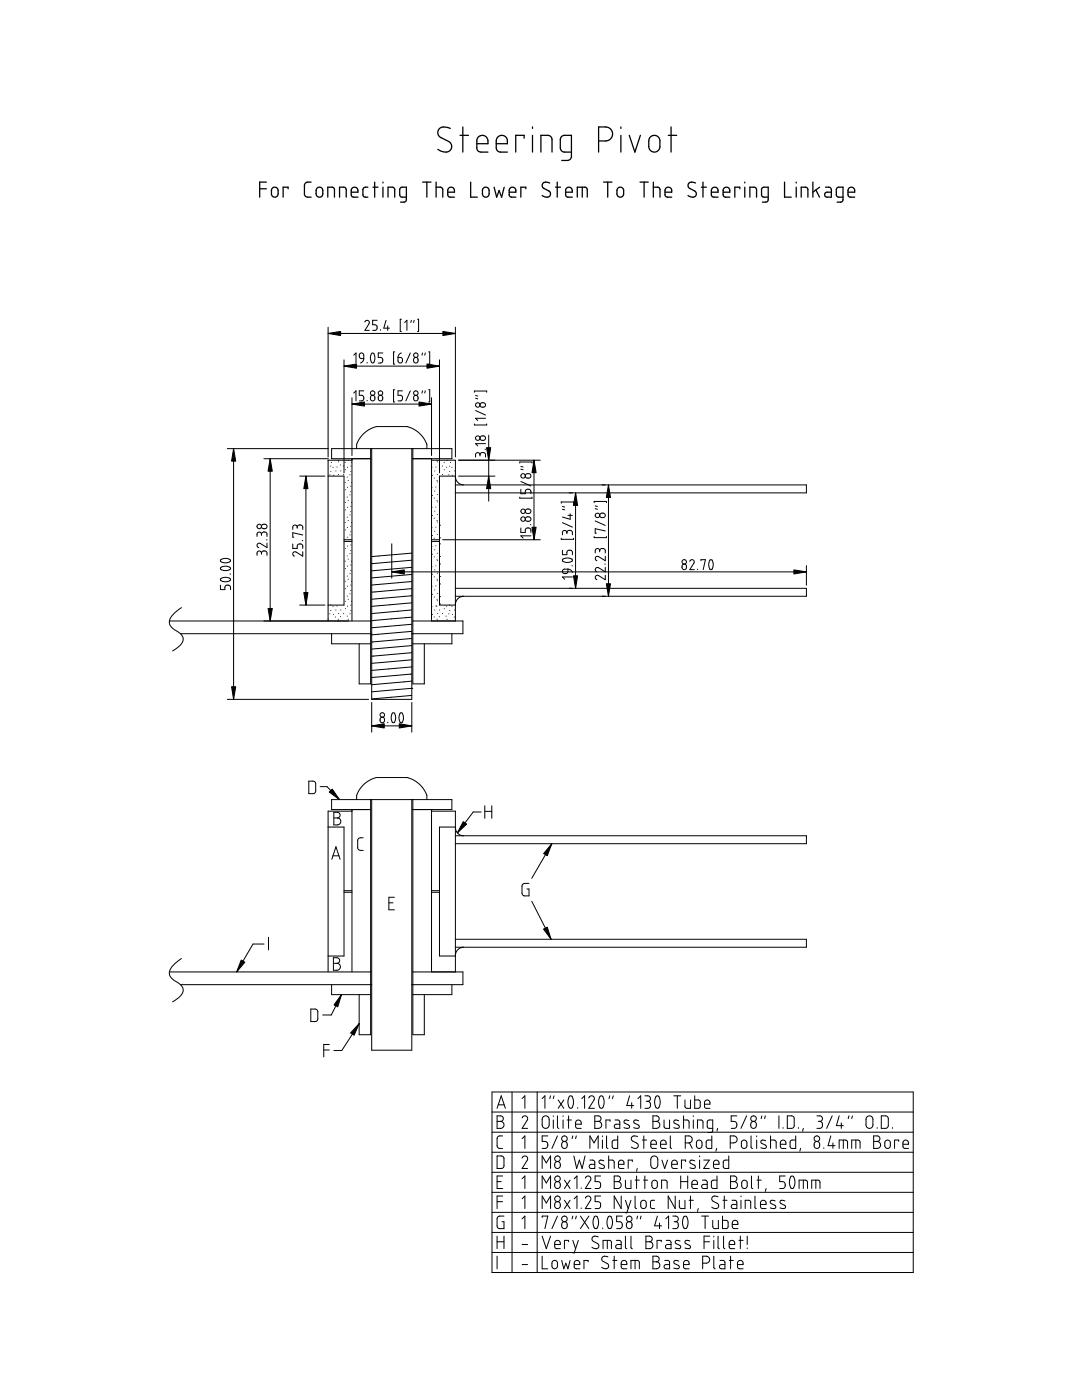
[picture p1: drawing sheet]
<svg xmlns="http://www.w3.org/2000/svg" width="216mm" height="279mm" viewBox="0 0 216 279" stroke-linecap="round" stroke-linejoin="round" font-family="sans-serif">
<g fill="none" stroke="#000" stroke-width=".2">
<path d="M65.5 65.3v25.9M65.5 66.5h25.4M68.6 73.1h19.1M68.6 71.8v22.6M70.2 79.4v11.5M70.6 70.9l.4-.5v2.1M70.6 78.4l.4-.4v2M71.8 70.5l.4-.1 .3 .2 .1 1-.7-.1-.1-.1-.1-.6zM72.6 71.6l-.1 .5-.6 .4M72.6 78h-.9v.9h.6l.3 .3-.1 .7-.8 .1M72.8 64.3l.4-.4 .5 .3v.4l-.9 1.3h.9M73.3 72.3v.2"/>
<path d="M73.3 79.9v.1M74 79.1l.3-.2 .4 .2 .1 .6-.1 .2-.3 .1-.3-.1-.2-.2zM74.2 70.5a.57 .57 0 0 1 .6 .8l-.1 .9a.37 .37 0 0 1-.5 .2 .37 .37 0 0 1-.2-.5l-.1-.8zM75.2 63.9h-.8v.9h.6l.2 .4-.1 .6-.7 .1M75.6 79.1l.3-.2 .4 .2 .1 .5-.2 .3-.3 .1-.3-.2zM75.9 65.8v.1M76.4 70.4h-.9v.9l.6 .1 .3 .3-.2 .6-.7 .2M77 63.9l-.4 1.6h1.1M77.4 65v.9M78.8 70.2h-.3v2.5h.3M78.8 77.8h-.3v2.4h.3M79.4 71.3l.6 .1 .3 .2v.5l-.2 .3-.3 .1-.3-.3z"/>
<path d="M80.1 70.4l-.5 .3-.2 .6M80.1 63.7h-.2v2.4h.2M80.3 78h-.9v.9h.7l.2 .3-.1 .7-.8 .1M80.8 64.4l.4-.5v2M81.9 70.4l-.9 2.1M81.9 78l-.9 2M82.1 63.9l-.1 .5M82.6 79.1l.4-.2 .3 .2 .1 .6-.1 .2-.3 .1-.3-.1-.2-.3zM82.6 63.9l-.1 .5M82.7 71.4l.3-.1 .4 .3v.5l-.2 .3-.2 .1-.4-.3-.1-.5zM83.3 63.7h.2v2.4h-.2M84.3 70.4l-.1 .5"/>
<path d="M84.3 78l-.1 .4M84.9 70.4l-.1 .5M84.9 78l-.1 .4M85.5 70.2h.2v2.5h-.2M85.5 77.8h.2v2.4h-.2M86.1 79.4v11.5M87.7 71.8v22.6M90.9 65.3v25.9M94.7 78.3v-.3h2.4v.3M94.9 79.5l.4 .1M94.9 78.9l.4 .1M45.4 89.5h20.1"/>
<path d="M46.6 89.5v50.1M52.7 91.5h12.8M53.9 91.5v32.4M59.8 95h5M61 95v25.8M65.5 95h3.1v25.8h-3.1M65.8 94.7v.1M66 94.1h.1M66 93h.1M66.1 92.3h.1M66.4 93.3h.1M66.5 94.8l.1 .1"/>
<path d="M67 94h.1M67.2 93.2h.1M67.5 91.9h.1M67.5 94.7h.1M67.5 92.2h.1M67.9 92.8h.1M68 94h.1M68.6 94.7h.1M68.6 93h.1M68.9 96.3h.1M68.9 92.3h.1M68.9 97.7v.1"/>
<path d="M68.9 93.7h.1M69.3 99.2h.1M69.3 95.2h.1M69.3 97.2v.1M69.3 93.2v.1M69.5 99.9h.1M69.5 95.9h.1M69.5 91.9h.1M69.8 98.7v.1M69.8 94.7v.1M70 98.1h.1M70 97h.1"/>
<path d="M70 94.1h.1M70 93h.1M70.1 96.3h.1M70.1 92.3h.1M70.2 91.8h-4.7v32.1M70.2 80.6h15.9M70.2 91.5v32.4M71.2 89.5v-.8l1-1.8 1.2-1 1.7-.8h6.1l.8 .3 1.5 .9 .8 .8 .8 1.5 .1 .9M74 91.5h-7.8v-2h24v2h-7.8M74 89.5v47h-2.3v-8M74.2 89.5v50.1h8v-50.1M82.4 89.5v47h2.3v-8"/>
<path d="M86.1 91.5v32.4M86.1 91.8h4.8v32.1M86.2 97.3h.1M86.2 93.3h.1M86.3 98.8v.1M86.3 94.8v.1M86.6 99.4h.1M86.6 95.4h.1M86.7 98h.1M86.7 94h.1M87 93.2h.1M87 97.2h.1"/>
<path d="M87.2 99.9h.1M87.2 95.9h.1M87.2 91.9h.1M87.2 98.7h.1M87.2 96.2h.1M87.2 94.7h.1M87.2 92.2h.1M87.7 94h.1M88.3 94.7h.1M88.3 93h.1M88.6 92.3h.1M88.6 93.7h.1"/>
<path d="M89 93.2l.1 .1M89.2 91.9h.1M89.6 94.7v.1M89.7 94.1h.1M89.7 93h.1M89.9 92.3h.1M90.2 93.3h.1M90.3 94.8v.1M90.7 94h.1M90.9 95.1l.1 .6 .3 .6 .6 .4 .6 .1M90.9 95h-3.2v25.8h3.2M90.9 96.8h70v1.6h-70"/>
<path d="M91.5 95h7.3M91.5 91.8h16.3M94.7 84.6v.2h2.4v-.2M94.9 81.9l2 .9M95.8 90.8l-.2-.4h-.5l-.2 .3v.5M95.8 90.8l.3-.5 .5 .1 .3 .3v.5M95.8 90.8v.2M95.9 87.1l.2-.1 .6 .1 .2 .2-.1 .4-.3 .2-.5-.1-.2-.3zM95.9 80.5l.3-.1 .6 .1 .1 .2-.1 .5-.2 .1-.7-.1-.1-.3zM96.8 89.7h.1M96.9 88.5h-2l.4 .5M96.9 83.5h-2l.4 .4"/>
<path d="M97.5 86.8v13.2M103.7 92.4v-.2h2.5v.2M103.7 99.2v.2h2.5v-.2M103.9 97.6v.9h.9v-.6l.4-.3 .6 .1 .1 .8M103.9 96.1l2 .9M103.9 93.6l.5 .1M103.9 93.1l.5 .1M105 94.6h.8l.1 .3-.1 .4-.2 .1-.6-.1-.2-.3zM106.6 91.8v15.9M114.9 98.4v19M121.4 96.8v22.2M44 116.8v.9h.9v-.6l.3-.3 .7 .1 .1 .8"/>
<path d="M44.1 115.5l.8-.3 .8 .2a.37 .37 0 0 1 .2 .4 .37 .37 0 0 1-.5 .3l-1-.1a.36 .36 0 0 1-.3-.2 .36 .36 0 0 1 0-.3zM44.1 113.2l.8-.2 .8 .1a.37 .37 0 0 1 .2 .5 .37 .37 0 0 1-.5 .2h-1a.36 .36 0 0 1-.3-.2 .36 .36 0 0 1 0-.4zM44.1 111.7l.7-.3 .9 .2a.37 .37 0 0 1 .2 .5 .37 .37 0 0 1-.5 .2l-1-.1a.34 .34 0 0 1-.4-.2 .34 .34 0 0 1 .1-.3zM45.9 114.6h.1M52.2 110.4l-.2-.3-.4-.1-.3 .2v.6M52.2 110.4l.2-.4h.6l.3 .2v.6M52.2 106.6l-.3-.4h-.4l-.2 .3v.6M52.2 106.6l.3-.4h.5l.3 .3v.6M52.2 106.6v.2M52.2 110.4v.2M52.3 104.8l.2-.2h.5l.2 .2 .1 .4-.3 .3h-.6l-.2-.3zM53.2 107.7h.1"/>
<path d="M53.3 108.4v.9l-1.4-.9-.4 .1-.2 .4 .3 .4M58.4 108.6v.9h.9l.1-.7 .2-.2h.6l.1 .2 .1 .7M59.3 105.2l-.3-.4h-.4l-.2 .3v.6M59.3 105.2l.2-.4h.6l.3 .3v.6M59.3 105.2v.2M60.3 107.9h.1M60.4 110.1v.9l-1.5-.9-.3 .1-.2 .3 .1 .4 .2 .1M60.4 106.8l-2-.5v.9h.2M68.6 107.7h1.6M68.6 108.1h1.6M68.9 120h.1M68.9 116h.1"/>
<path d="M68.9 112h.1M68.9 104.3h.1M68.9 100.3h.1M68.9 117.5h.1M68.9 113.5h.1M68.9 109.5h.1M68.9 105.7v.1M68.9 101.7v.1M69.3 119h.1M69.3 115h.1M69.3 111h.1M69.3 107.2h.1"/>
<path d="M69.3 103.2h.1M69.3 117h.1M69.3 113h.1M69.3 109h.1M69.3 105.2v.1M69.3 101.2v.1M69.5 119.6h.1M69.5 115.6h.1M69.5 111.6h.1M69.5 103.9h.1M69.8 118.5h.1M69.8 114.5h.1"/>
<path d="M69.8 110.5h.1M69.8 106.7v.1M69.8 102.7v.1M70 117.8v.1M70 116.8h.1M70 113.8v.1M70 112.8h.1M70 109.8v.1M70 108.8h.1M70 106.1h.1M70 105v.1M70 102.1h.1"/>
<path d="M70 101h.1M70.1 120h.1M70.1 116h.1M70.1 112h.1M70.1 104.3h.1M70.1 100.3h.1M78.2 114.1h82.7M78.2 108.5v6.9M82.2 110.4l-8 .7M82.2 111.8l-8 .7M82.2 118.9l-8 .7M82.2 117.5l-8 .7"/>
<path d="M82.2 114.6l-8 .7M82.2 116.1l-8 .7M82.2 113.2l-8 .7M86.1 107.7h1.6M86.1 108.1h1.6M86.2 117h.1M86.2 113h.1M86.2 109h.1M86.2 105.3h.1M86.2 101.3h.1M86.3 118.6h.1M86.3 114.6h.1"/>
<path d="M86.3 110.6h.1M86.3 106.8v.1M86.3 102.8v.1M86.6 119.1h.1M86.6 115.1h.1M86.6 111.1h.1M86.6 107.4h.1M86.6 103.4h.1M86.7 117.7l.1 .1M86.7 113.7h.1M86.7 109.7h.1M86.7 106h.1"/>
<path d="M86.7 102h.1M87 101.2h.1M87 105.2h.1M87 108.9h.1M87 112.9h.1M87 116.9h.1M87.2 119.6h.1M87.2 115.6h.1M87.2 111.6h.1M87.2 103.9h.1M87.2 119.9h.1M87.2 118.4h.1"/>
<path d="M87.2 115.9h.1M87.2 114.4h.1M87.2 111.9h.1M87.2 110.4h.1M87.2 106.7h.1M87.2 104.2h.1M87.2 102.7h.1M87.2 100.2h.1M87.7 116.5h.1M87.7 119.1h.1M87.7 112.5h.1M87.7 115.1h.1"/>
<path d="M87.7 108.5h.1M87.7 111.1h.1M87.7 104.8h.1M87.7 107.3h.1M88.3 107.7h19.5M90.9 117.4h70v1.6h-70M92.5 119l-.7 .2-.5 .3-.3 .6-.1 .5M103.9 105.4v.9h.9v-.6l.4-.3 .6 .1 .1 .8M104.9 101.8l.2-.2h.5l.3 .2v.4l-.3 .3h-.5l-.3-.3zM104.9 103.3l.3-.2 .6 .1 .1 .3v.3l-.3 .2h-.5l-.3-.3zM105.8 104.7h.1M105.9 106.9h-2l.5 .5"/>
<path d="M112 100.4v-.2h2.4v.2M112 107.4v.2h2.4v-.2M112.2 109.8v.9h.9v-.5l.3-.4h.6l.2 .2v.7M112.2 104.3l2 .9M112.2 101.6l.5 .1M112.2 101.1l.5 .1M112.3 111.6l.8-.2 .7 .1a.38 .38 0 0 1 .4 .4 .38 .38 0 0 1-.5 .3l-1.1-.1-.4-.2zM112.3 113.7l.3-.1h.7v.5l-.2 .3h-.6l-.3-.3zM113.1 106.3l-.3-.4h-.4l-.2 .2v.6M113.1 106.3l.2-.4h.6l.3 .2v.6M113.1 106.3v.2M113.3 113.6l.6 .2 .3 .5"/>
<path d="M113.3 102.8h.9M113.8 102.5v1.1l-1.6-.4M114.1 112.9h.1M114.2 115.1h-2l.5 .5M118.6 100.3v-.2h2.4v.2M118.6 107.1v.2h2.4v-.2M118.8 104l2 .9M118.8 101.5l.4 .1M118.8 101l.4 .1M119.7 109.9l-.2-.3-.5-.1-.2 .3v.6M119.7 109.9l.2-.4h.5l.3 .2 .1 .7M119.7 109.9v.2"/>
<path d="M119.7 102.6l.4-.2h.4l.3 .3v.3l-.3 .3h-.5l-.3-.3zM120.7 112.6h.1M120.8 114.8v.9l-1.5-.9-.3 .1-.2 .2v.4l.3 .2M120.8 113.2v.9l-1.6-.9-.2 .1-.2 .4 .3 .4M120.8 111v.9l-1.6-.9-.2 .1-.2 .4 .3 .4M120.8 106l-2-.5v.9h.2M136.2 112.7l.4-.1 .3 .2 .1 .5-.2 .3-.4 .1-.2-.1-.1-.3zM137.6 112l.2-.2 .4-.1 .3 .4-.9 1.6h.9M139.2 113.6v.1M139.9 111.9v-.2h.9l-.5 2M141.7 111.8a.59 .59 0 0 1 .6 .7l-.1 .8a.37 .37 0 0 1-.4 .4 .37 .37 0 0 1-.3-.5l-.1-.8zM160.9 112.9v3.9"/>
<path d="M33.8 123.9h40.2M36 126.5h38.2M36.2 121.3a4.9 4.9 0 0 0-2.4 2.8 2.05 2.05 0 0 0 1.3 1.8 1.98 1.98 0 0 1 1.4 2l-.6 .9-1.5 1.1M45.4 139.6h28.1M59.8 120.8h5M65.8 122.5h.1M66 121.8v.1M66 120.8h.1M66.2 126.5v2h7.8M66.4 121h.1M66.5 122.6h.1M66.9 123.1h.1"/>
<path d="M67 121.7v.1M67.2 120.9h.1M67.5 123.6h.1M67.5 123.9h.1M67.5 122.4h.1M67.9 123.1h.1M68 121.7v.1M68.6 122.4v.1M68.9 121.5h.1M69.3 123h.1M69.3 121h.1M69.5 123.6h.1"/>
<path d="M69.8 122.5h.1M70 121.8v.1M70 120.8h.1M82.2 137.4h.1M82.2 121.7l-8 .7M82.2 123.2l-8 .7M82.2 124.6l-8 .7M82.2 126l-8 .7M82.2 127.4l-8 .7M82.2 120.3l-8 .7M82.2 135.9l-8 .8M82.2 137.4l-8 .7"/>
<path d="M82.2 138.8l-8 .7M82.2 134.5l-8 .7M82.2 133.1l-8 .7M82.2 131.7l-8 .7M82.2 130.3l-8 .7M82.2 128.8l-8 .7M82.4 123.9h10v2.6h-10.2M86.2 121h.1M86.3 122.6h.1M86.6 123.1h.1M86.7 121.7l.1 .1M87 120.9h.1"/>
<path d="M87.2 123.6h.1M87.2 123.9h.1M87.2 122.4h.1M87.7 120.5h.1M87.7 123.1h.1M87.7 121.7v.1M88.3 122.4v.1M88.6 121.5h.1M89 123h.1M89 121h.1M89.2 123.6h.1M89.6 122.5h.1"/>
<path d="M89.7 121.8v.1M89.7 120.8h.1M90.2 121h.1M90.2 126.5v2h-7.8M90.3 122.6h.1M90.6 123.1h.1M90.7 121.7l.1 .1M61.6 155.9h1.1l.3 .4v1.6l-.3 .4-1.1 .1zM63.9 157h1.4l2.4 2.6M71.2 159.6v-1.1l1-1.6 1.1-.9 1.8-.8h6.1l.9 .3 1.4 .8 1 1.1 .7 1.3v.9M74 159.6v46.9h-2.3v-8M74.2 159.6v50h8v-50"/>
<path d="M74.2 140.2v5.9M74.2 144.9h8M75.9 143.3l.3-.2 .4 .2 .1 .5-.2 .4-.2 .1-.4-.2zM77.4 144.1v.2M78.3 142.3a.57 .57 0 0 1 .5 .2 .57 .57 0 0 1 .2 .6l-.2 .8a.37 .37 0 0 1-.4 .3 .37 .37 0 0 1-.3-.5v-.7zM79.8 142.3a.56 .56 0 0 1 .6 .2 .56 .56 0 0 1 .1 .6l-.1 .8a.35 .35 0 0 1-.5 .3 .35 .35 0 0 1-.2-.5l-.1-.6zM82.2 140.2v5.9M82.4 159.6v46.9h2.3v-8M65.5 165.1h3.1v25.7h-3.1M66.2 171.5l.8-2.5 .9 2.5M66.4 170.8h1.2M66.6 162.1l.9 .1 .3 .3v.5l-.5 .2 .5 .2 .2 .7-.5 .5h-.9z"/>
<path d="M66.6 163.2h.7M68.6 177.8h1.6M68.6 178.1h1.6M70.2 161.9h-4.7v32.1M70.2 161.6v32.4M72.5 167.2h-.8l-.3 .4v1.8l.4 .3h.7M74 161.6h-7.8v-2h24v2h-7.8M78.7 179.1h-1.1v2.5h1.1M86.1 161.6v32.4M86.1 161.9h4.8v32.1M86.1 177.8h1.6M86.1 178.1h1.6"/>
<path d="M90.9 165.1l.1 .6 .3 .6 .6 .4 .6 .1M90.9 165.1h-3.2v25.7h3.2M90.9 166.8h70v1.6h-70M96 162.1h-1.6l-3.1 4.1M96.7 160.8v2.5M96.7 161.9h1.4M98.1 160.8v2.5M105.6 176.3h-1l-.4 .3v1.7l.3 .5h1.1v-1.4h-.5M106.1 179.9l3.9 7.6M110.1 168.4l-4 6.9M33.8 194h40.2M36 196.5h38.2"/>
<path d="M36.2 191.3a4.9 4.9 0 0 0-2.4 2.8 2.05 2.05 0 0 0 1.3 1.8 1.98 1.98 0 0 1 1.4 2.1l-.6 .9-1.5 1.1M52.7 188.4h-2.2l-3.3 5.6M53.6 187v2.6M66.2 196.5v2h7.8M66.5 191.1l.9 .1 .4 .3-.1 .5-.5 .3 .4 .1 .3 .4-.1 .5-.4 .3h-.9zM66.5 192.3h.7M68.1 198.5l-2 4.1h-1.7M77.6 180.2h.8M82.4 194h10v2.5h-10.2M90.2 196.5v2h-7.8M90.9 187.5h70v1.5h-70M92.5 189l-.6 .2-.5 .3-.4 .6-.1 .6"/>
<path d="M62 201.4h1l.4 .4v1.6l-.3 .4-1.1 .1zM64.6 209.5h1.1M65.7 208.4h-1.1v2.5M71.7 204.3l-3.5 5.4h-1.6M98.2 217.9h84v36.1h-84zM102.2 217.9v36.1M104.2 219.2l.5-.5v2.5M107.2 217.9v36.1M108.2 219.2l.5-.5v2.5M109.9 218.7l-.2 .5M110.6 218.7l-.2 .5M111.4 219.5l1.1 1.7"/>
<path d="M112.5 219.5l-1.1 1.7M113.6 218.8a.63 .63 0 0 1 .8 .8l-.2 1.3a.45 .45 0 0 1-.5 .2 .45 .45 0 0 1-.3-.5l-.1-.9zM116.1 219.2l.5-.5v2.5M117.5 219.1l.4-.4h.3l.4 .3v.5l-1.1 1.7h1.1M119.7 218.8a.65 .65 0 0 1 .7 .2 .65 .65 0 0 1 .1 .7v.5l-.2 .7a.45 .45 0 0 1-.5 .2 .45 .45 0 0 1-.3-.5l-.1-.9zM121.7 218.7l-.2 .5M122.4 218.7l-.2 .5M125.6 218.7l-.5 1.9h1.3M127.3 219.2l.5-.5v2.5M128.7 218.7h.6l.4 .2v.6l-.5 .3M128.9 219.8h.3M129.2 219.8l.4 .2 .2 .2-.1 .7-.4 .3h-.6"/>
<path d="M130.9 218.8a.61 .61 0 0 1 .7 .2 .61 .61 0 0 1 .1 .6v.7l-.1 .6a.43 .43 0 0 1-.6 .3 .43 .43 0 0 1-.3-.6l-.1-.8zM134.5 218.7h1.3M135.1 218.7v2.5M136.7 219.5v1.4l.3 .3h.8v-1.7M138.6 218.7v2.5l.9-.1 .2-.2v-1.2l-.3-.2h-.8M98.2 238h84M98.2 234h84M98.2 230h84M98.2 226h84M98.2 221.9h84M99.2 222.7h.9l.3 .3-.1 .6-.4 .2 .4 .2 .3 .4-.1 .5-.4 .3h-.9zM99.2 230.7h.9l.4 .3 .1 1.7-.3 .5h-1.1z"/>
<path d="M99.2 221.2l.8-2.5 .8 2.5M99.2 223.8h.7M99.2 235.8h.8M99.2 239.8h1.1M99.4 220.5h1.2M100.3 226.7h-.7l-.4 .4v1.8l.3 .3h.8M100.3 234.7h-1.1v2.5h1.1M100.3 238.7h-1.1v2.5M104.2 231.1l.2-.3 .3-.1 .5 .3 .1 .5-1.1 1.7h1.1M104.2 223.1l.4-.4h.3l.3 .3 .1 .5-1.1 1.7h1.1M104.2 227.2l.5-.5v2.5M104.2 235.2l.5-.5v2.5"/>
<path d="M104.2 239.2l.5-.5v2.5M108.2 233.2v-2.5l.8 1.4 .9-1.4v2.5M108.2 237.2v-2.5l.8 1.4 .9-1.4v2.5M108.4 222.9l.6-.2 .5 .4 .1 1.5-.2 .4-.3 .1-.4 .1-.5-.5v-1.4zM109.3 226.7h-1.1v1.1l.9 .1 .2 .5v.4l-.2 .3-.9 .1M110.4 222.7v.1M110.4 223.5v1.7M110.8 236l.3-.2 .6 .2 .1 .7-.2 .4-.5 .1-.3-.2-.1-.3zM110.8 232l.3-.2 .6 .2 .1 .7-.2 .4-.5 .1-.3-.2-.1-.3zM111.2 222.7v2.2l.3 .3M111.2 226.7l-1.1 2.5M112.2 228l.4-.2 .5 .3 .1 .7-.3 .4h-.5l-.3-.3v-.6z"/>
<path d="M112.4 222.7v.1M112.4 223.5v1.7M112.6 235.5l1.1 1.7M112.6 239.5l1.1 1.7M113.2 223.5h.8M113.5 222.7v2.5M113.7 235.5l-1.1 1.7M113.7 239.5l-1.1 1.7M114.3 226.7l-.1 .5M114.5 230.7l.6 2.5 .5-1.7 .6 1.7 .5-2.5M114.6 235.2l.5-.5v2.5M114.6 239.2l.5-.5v2.5"/>
<path d="M114.9 224.4h1.1l-.2-.7-.4-.2-.4 .3-.1 1 .2 .4h.9M115 226.7l-.1 .5M115.3 221v.2M116 237.1v.1M116.8 235.1l.2-.3 .3-.1 .3 .1 .3 .2v.5l-1.1 1.7h1.1M116.8 239.1l.2-.3 .3-.1 .3 .1 .3 .2-.1 .5-1 1.7h1.1M117.7 231.5l.7 .1 .2 .2 .1 1.4-1-.1-.1-.4 .2-.3h.9M117.7 229.2v-2.5l.8 1.4 .9-1.4v2.5M118.7 222.7h.8l.4 .3-.1 .6-.4 .2 .4 .2 .3 .4-.1 .5-.4 .3h-.9zM118.7 223.8h.7M119.8 234.7h-1.1v1.1h.8l.3 .4-.1 .8-.3 .2h-.7M119.8 238.7h-1.1v1.1h.8l.3 .4-.1 .8-.3 .2h-.7"/>
<path d="M120.2 226.7v.1M120.2 227.5v1.7M120.5 231.7l-.7-.2a.35 .35 0 0 0-.3 .3 .35 .35 0 0 0 .2 .4l.8 .4a.43 .43 0 0 1-.1 .6 .43 .43 0 0 1-.6 0l-.3-.1M121 226.7v2.3l.3 .2M121.5 231.5h.7l.3 .2 .1 1.5M121.5 230.7v2.5M121.7 223.8v-.3h-.8v1.7M122.6 234.7h.8l.4 .3-.1 .6-.4 .2 .4 .2 .3 .6-.5 .6h-.9zM122.6 235.8h.7M122.7 223.5h.7l.3 .4v1.3l-1-.1-.1-.4 .1-.2 1-.1M123.3 226.7v2.5l-1-.1-.1-.2v-1.1l.3-.3h.8M123.4 232.4h1.1l-.2-.7-.4-.2-.4 .2-.1 .3v.9l.3 .3h.8"/>
<path d="M124 238.7v2.5l-1.4-2.5v2.5M124.8 235.5v1.4l.3 .3h.8v-1.7M124.8 239.5l.5 1.7M125.5 223.7l-.5-.2a.35 .35 0 0 0-.5 .2 .35 .35 0 0 0 .2 .5l.7 .3a.43 .43 0 0 1 .1 .7 .43 .43 0 0 1-.7-.1l-.3-.1M125.9 239.5l-.8 2.5h-.3M126 220.1v1.1M126.2 231.8v-.3h-.9v1.7M126.7 238.7v2.2l.3 .3M126.7 235.5h.9M127 234.7v2.5M127.1 233.2l-.1 .5M127.2 226.8l-.8-.1-.3 .1-.1 .5 .2 .4 1.1 .6v.6l-.4 .3-.9-.3"/>
<path d="M127.4 223.7l-.5-.2a.35 .35 0 0 0-.4 .2 .35 .35 0 0 0 .2 .5l.7 .3a.43 .43 0 0 1 0 .7 .43 .43 0 0 1-.6-.1l-.4-.1M128 239.8l.5-.3 .4 .4v.9l-.3 .4h-.4l-.3-.4zM128.2 227.5h.8M128.4 235.5h.8M128.5 226.7v2.5M128.7 234.7v2.5M129.9 228.4h1.1l-.2-.7-.4-.2-.4 .3-.1 1 .3 .4h.8M130 230.9l.7-.2 .5 .4v1.6l-.4 .5-.6-.1-.3-.4v-1.4zM130.2 235.8l.6-.3 .3 .4 .1 .9-.4 .4h-.4l-.3-.4zM130.3 222.7h.8l.4 .3-.1 .6-.4 .2 .5 .2 .2 .7-.5 .5h-.9zM130.3 223.8h.7M130.6 239.5h-.5l-.3 .3 .1 1.2 .2 .2h.5"/>
<path d="M131.8 228.4h1.1l-.2-.7-.4-.2-.4 .3-.1 1.1 .3 .3h.8M132 237.2v-1.7h.7l.3 .2 .1 1.5M132.1 231.5l.5 1.7 .6-1.7M132.5 223.5v1.4l.4 .3h.7v-1.7M133.8 226.7v2.3l.2 .2M134 232.4h1.1l-.1-.7-.4-.2-.5 .3-.1 1.1 .3 .3h.8M134.7 238.7v2.5l-1.4-2.5v2.5M135.4 223.7l-.5-.2a.35 .35 0 0 0-.4 .3 .35 .35 0 0 0 .1 .4l.8 .3a.41 .41 0 0 1 0 .6 .41 .41 0 0 1-.6 0l-.3-.1M135.6 239.5v1.3l.3 .4h.8v-1.7M135.8 235.8h1.4M135.8 234.7v2.5M136.4 223.5h.7l.4 .2v1.5"/>
<path d="M136.4 222.7v2.5M136.7 228.1h.9l.4-.3 .1-.5-.2-.4-.4-.2h-.8v2.5M136.8 231.8v-.3h-.8v1.7M137.2 234.7v2.5M137.5 239.5h.8M137.6 228.1l.5 1.1M137.8 238.7v2.5M138 236.4h1.2l-.1-.5-.1-.3-.4-.1-.4 .3-.2 1 .4 .4h.8M138.3 222.7v.1M138.3 223.5v1.7M138.6 231.7l-.7-.2a.35 .35 0 0 0-.3 .3 .35 .35 0 0 0 .2 .4l.8 .4a.44 .44 0 0 1 0 .6 .44 .44 0 0 1-.6 0l-.4-.1M139.1 227.8l.5-.3 .4 .4v1l-.3 .3h-.4l-.3-.4z"/>
<path d="M139.2 225.2v-1.7h.7l.3 .2 .1 1.5M139.6 230.7v.1M139.6 231.5v1.7M140.1 235.5l.8 .1 .2 .2v1.4l-1-.1-.1-.3 .2-.4h.9M140.4 231.5h1.1l-1.1 1.7h1.1M140.6 220.4h1.1l-.1-.5-.2-.3-.3-.1-.4 .2-.1 .2v1l.3 .3h.8M142 226.7v2.5l-.9-.1-.2-.2v-1.1l.4-.3h.7M142.2 225.2h-.7l-.3-.2-.1-1.2 .2-.2 .9-.1v2.2l-.3 .3h-.7M142.4 232.4h1.1l-.2-.7-.4-.2-.4 .3-.1 1.1 .3 .3h.8M143 229.2l-.1 .5M143.1 234.7v2.5h-.9l-.3-.4 .1-1 .2-.3h.9M143.2 225.2l-.1 .5"/>
<path d="M143.3 238.8l-.9-.1-.4 .4v.3l.2 .3 1.1 .6v.6l-.3 .3-.6-.1-.4-.2M144.3 239.5h.8M144.5 238.7v2.5M145.4 230.7v2.5l-.9-.1-.2-.2 .1-1.1 .2-.3h.8M145.7 228.1l1.1-.2 .3-.4-.2-.6-.4-.2h-.8v2.5M145.8 234.7h.8l.4 .3-.1 .6-.4 .2 .5 .2 .2 .7-.5 .5h-.9zM145.8 235.8h.7M146 239.5h.7l.3 .3v1.4l-1-.1-.1-.3 .2-.4h.9M147 222.7h-1.1v1.1h.7l.4 .5-.1 .7-.3 .2h-.7M147.8 238.7v.1M147.8 239.5v1.7M148.1 227.7l.5-.2 .4 .4v.9l-.3 .4h-.4l-.3-.3-.1-1z"/>
<path d="M148.1 235.7l.6-.2 .4 .3v1l-.4 .4h-.3l-.3-.3-.1-.9zM149 222.7l-1.2 2.5M149.9 226.7v2.2l.3 .3M149.9 234.7v2.3l.3 .2M150 224l.4-.2 .4 .2 .1 .7-.2 .4-.5 .1-.3-.2-.1-.7zM150.6 238.7v2.3l.3 .2M151 226.7v.1M151 227.5v1.7M151 235.5h.9M151.3 234.7v2.5M152 222.7l-.1 .5M152.7 222.7l-.1 .5"/>
<path d="M152.8 227.7l-.5-.2a.36 .36 0 0 0-.5 .2 .36 .36 0 0 0 .2 .5l.7 .3a.43 .43 0 0 1 .1 .7 .43 .43 0 0 1-.7 0l-.3-.1M152.9 237.2l-.2 .6M153.8 227.5h.7l.3 .2 .1 1.5M153.8 226.7v2.5M154.7 239.7l-.7-.2a.34 .34 0 0 0-.3 .3 .34 .34 0 0 0 .2 .4l.7 .4a.43 .43 0 0 1 0 .6 .43 .43 0 0 1-.6 0l-.3-.1M155.4 222.7v2.5M155.7 228.4h1.1l-.2-.7-.4-.2-.4 .3-.1 1 .3 .4h.8M156.3 225v.2M156.6 239.7l-.7-.2a.34 .34 0 0 0-.3 .3 .34 .34 0 0 0 .2 .4l.9 .4a.47 .47 0 0 1-.2 .6 .47 .47 0 0 1-.6-.1h-.3M156.7 234.7h-1.1v1.1h.7l.4 .5v.5l-.3 .3-.8 .1M157.1 222.7h.9l.5 .3v1.7l-.4 .5h-1zM157.9 234.7l.4 .1 .3 .7v.7l-.2 .7a.44 .44 0 0 1-.5 .2 .44 .44 0 0 1-.3-.5l-.1-1.1z"/>
<path d="M158.8 226.7v2.5l-1-.1-.2-.3 .1-1 .3-.3h.8M159.3 225v.2M159.4 237.2v-1.7h1.3l.4 .2v1.5M159.7 229.2l-.1 .5M160.3 235.5v1.7M160.3 225.2l-.2 .5M162 237.2v-1.7h1.2l.3 .2 .1 1.5M162.6 228l.4-.2 .5 .3 .1 .6-.3 .4-.4 .1-.4-.2v-.8zM162.8 235.5v1.7M163 222.7h.7l.4 .4-.1 .5-.4 .2M163.3 223.8h.3M163.6 223.8l.4 .3 .1 .7-.4 .4h-.7"/>
<path d="M164.4 229.1v.1M165.8 226.7l-.6 1.9h1.4M166.1 222.7l-1.1 2.5M166.2 228.1v1.1M167.4 229.2v-1.7l1.6 .1 .1 .3v1.3M167.4 222.7l-.5 1.9h1.4M167.9 224.1v1.1M168.3 227.5v1.7M169.4 222.7l-.2 .5M169.9 229.2v-1.7l1.5 .1 .2 .3v1.3M170.1 222.7l-.2 .5M170.8 227.5v1.7"/>
<path d="M173 222.9l.6-.2 .4 .2 .2 .3v1.4l-.4 .5-.5 .1-.4-.4-.1-1.6zM174.3 226.7h.9l.4 .4-.1 .5-.5 .2 .5 .2 .2 .5-.1 .4-.4 .3h-.9zM174.3 227.8h.7M175 225v.2M175.9 222.7h.9l.4 .4v1.6l-.4 .5h-.9zM176.8 227.6l.4-.1 .4 .4 .1 .9-.4 .4h-.4l-.3-.4v-.8zM178.1 225v.2M179.3 227.8v-.3h-.8v1.7M180.2 228.4h1.1l-.2-.7-.4-.2-.4 .2-.1 .2v1l.3 .3h.8M98.2 250h84M98.2 246h84M98.2 242h84"/>
<path d="M99.2 246.7v2.5M99.2 250.7v2.5M99.2 247.8h1.4M100.6 242.7h-1l-.4 .4v1.7l.2 .3 1.2 .1v-1.4h-.4M100.6 246.7v2.5M104.2 243.2l.5-.5v2.5M104.2 252.4h1.1M104.2 248.4h1.1M108.2 243v-.3h1.1l-.6 2.5M108.2 241.2v-2.5l.8 1.4 .9-1.4v2.5M108.2 250.7v2.5h1.1M108.2 246.7l.8 2.5 .9-2.5"/>
<path d="M110.3 251.7l.5-.2 .4 .4v.9l-.4 .4-.4-.1-.2-.3zM110.7 248.4h1.1l-.2-.7-.5-.2-.3 .2-.1 1.1 .3 .4h.8M110.8 240l.3-.2 .6 .2 .1 .7-.2 .4-.5 .1-.3-.2-.1-.3zM111.2 242.7l-1.1 2.5M112.1 251.5l.4 1.7 .4-1.1 .4 1.1 .4-1.7M112.3 243.9l.4-.1 .4 .3 .1 .7-.4 .4h-.4l-.3-.3v-.6zM113.5 247.8v-.3h-.9v1.7M114.3 242.7l-.1 .5M114.3 247.5l.6 1.7M114.6 252.4h1.1v-.5l-.3-.3-.4-.1-.3 .2-.1 1.2 .2 .3h.9M115 242.7l-.1 .5M115.4 247.5l-.8 2.5h-.3"/>
<path d="M115.8 242.7l1.7 2.5M116 241.1v.1M117.3 251.8v-.3h-.8v1.7M117.5 242.7l-1.7 2.5M118.6 242.8h.1a.7 .7 0 0 1 .7 .9v.8l-.3 .6a.69 .69 0 0 1-.8-.8v-.7zM119.4 246.8l-.9-.1-.4 .6 .2 .4 1.1 .6 .1 .2-.1 .5-.2 .2h-.5l-.6-.3M120.3 245.1v.1M120.3 249.2v-1.7l1.6 .1 .1 .3v1.3M121.2 247.5v1.7M121.3 250.8l-.9-.1-.2 .3-.1 .3 .2 .4 1 .6 .2 .3-.1 .4-.5 .2-.8-.3M121.4 242.8h.1a.69 .69 0 0 1 .7 .8v.7l-.2 .6a.44 .44 0 0 1-.6 .2 .44 .44 0 0 1-.2-.5l-.1-.9zM122.3 251.5h.8"/>
<path d="M122.6 250.7v2.5M123 247.5h.6l.4 .4v1.3l-1-.1-.1-.2 .1-.4 1-.1M124 252.4h1.1l-.1-.5-.2-.3-.4-.1-.3 .2-.1 1.1 .2 .4h.9M124.2 242.7h-1.2v1.1h.8l.4 .5-.1 .6-.2 .2-.9 .1M124.8 246.7v2.3l.3 .2M125.2 243.9l.6-.1 .3 .4v.6l-.4 .4-.5-.1-.2-.2v-.6zM125.9 253.2v-1.7l1.5 .2 .2 .2v1.3M125.9 246.7v2.3l.3 .2M126.7 251.5v1.7M127.2 242.7l-.1 .5M127.9 242.7l-.1 .5M128.9 246.7h.9l.3 .4-.1 .5-.4 .2 .4 .1 .3 .5-.1 .4-.3 .4h-1z"/>
<path d="M128.9 247.8h.7M130.3 250.7h.9l.3 .3v.5l-.5 .3 .5 .2 .2 .7-.6 .5h-.8zM130.3 251.8h.7M131.2 242.7l-.6 1.9h1.4M131.6 244.1v1.1M132 247.8v-.3h-.9v1.7M132.6 251.5h.7l.3 .4v1.3l-.9-.1-.2-.2 .1-.4 1-.1M132.8 243.2l.6-.5v2.5M132.9 247.5h.7l.3 .3v1.4l-1-.1-.1-.2 .1-.4 1-.1M134.2 242.7h.8l.3 .4-.1 .5-.4 .2M134.5 243.8h.3M134.8 243.8l.5 .3v.7l-.3 .4h-.8"/>
<path d="M135.4 251.7l-.7-.2a.35 .35 0 0 0-.3 .4 .35 .35 0 0 0 .2 .3l.9 .4a.48 .48 0 0 1-.2 .6 .48 .48 0 0 1-.6 0l-.2-.1M135.7 247.7l-.7-.2a.35 .35 0 0 0-.3 .4 .35 .35 0 0 0 .2 .3l.8 .4a.47 .47 0 0 1-.1 .6 .47 .47 0 0 1-.6-.1h-.3M136.4 252.4h1.1v-.4l-.2-.3-.5-.2-.3 .2-.1 .3v.9l.3 .3h.8M136.5 242.8a.67 .67 0 0 1 .8 .8l-.2 1.3a.43 .43 0 0 1-.5 .3 .43 .43 0 0 1-.3-.6l-.1-.9zM137.6 247.7l-.7-.2a.35 .35 0 0 0-.2 .4 .35 .35 0 0 0 .2 .3l.8 .4a.47 .47 0 0 1-.2 .6 .47 .47 0 0 1-.6-.1h-.2M139.3 241.2l-.1 .6M140 242.7h1.4M140.2 252.1h.8l.4-.2 .2-.4-.1-.5-.4-.3h-.9v2.5M140.5 247.8h1.1M140.7 242.7v2.5M141.6 246.7h-1.1v2.5M142.2 243.5v1.4l.3 .3h.8v-1.7"/>
<path d="M142.4 250.7v2.3l.3 .2M142.4 246.7v.1M142.4 247.5v1.7M143.3 246.7v2.3l.3 .2M143.7 251.5h.6l.4 .4v1.3l-1-.1-.1-.2 .1-.4 1-.1M144.2 242.7v2.5h.9l.2-.3v-1.1l-.3-.3h-.8M144.4 246.7v2.3l.3 .2M145.5 248.4h1.1l-.2-.7-.5-.2-.3 .2-.1 .3v.9l.3 .3h.8M145.5 251.5h.8M145.8 250.7v2.5M146.1 244.4h1.1v-.5l-.2-.3-.5-.1-.3 .3-.1 1 .3 .4h.8M147.2 252.4h1.1v-.5l-.2-.2-.5-.2-.4 .3v1l.2 .4h.9"/>
<path d="M147.4 247.5h.9M147.7 246.7v2.5M148.7 241.2v-1.7h.8l.2 .2 .1 1.5M149.1 246.7v1.7M149.1 249.1v.1M151.7 240.4h1.2l-.2-.7-.5-.2-.4 .3-.1 1 .4 .4h.8"/>
<circle cx="74.4" cy="78.4" r=".44"/>
<circle cx="75.9" cy="78.4" r=".44"/>
<circle cx="83" cy="70.9" r=".44"/>
<circle cx="83" cy="78.4" r=".44"/>
<circle cx="95.3" cy="80.8" r=".45"/>
<circle cx="95.3" cy="87.4" r=".45"/>
<circle cx="104.4" cy="95" r=".44"/>
<circle cx="51.7" cy="105.1" r=".45"/>
<circle cx="104.4" cy="102" r=".44"/>
<circle cx="104.4" cy="103.6" r=".44"/>
<circle cx="119.2" cy="102.9" r=".44"/>
<circle cx="136.5" cy="112.1" r=".45"/>
<circle cx="76.3" cy="142.7" r=".44"/>
<circle cx="111.2" cy="231.3" r=".56"/>
<circle cx="111.2" cy="239.3" r=".56"/>
<circle cx="111.2" cy="235.3" r=".56"/>
<circle cx="112.6" cy="227.2" r=".55"/>
<circle cx="150.4" cy="223.2" r=".56"/>
<circle cx="163" cy="227.2" r=".55"/>
<circle cx="112.6" cy="243.3" r=".56"/>
<circle cx="125.6" cy="243.3" r=".56"/>
</g>
<g fill="#000" stroke="#000" stroke-width=".2">
<path d="M65.5 66.5l2.5-.4v.9zM68.6 73.1l2.5-.5v.9zM85.2 72.6l2.5 .5-2.5 .4zM88.4 66.1l2.5 .4-2.5 .5zM46.6 89.5l.4 2.5h-.8zM53.9 91.5l.4 2.5h-.8zM61 95l.4 2.5h-.8zM70.2 80.6l2.5-.4v.8zM83.6 80.2l2.5 .4-2.5 .4zM97.5 95l.4 2.5h-.8zM97.1 89.3h.8l-.4 2.5zM106.6 91.8l.4 2.5h-.8z"/>
<path d="M114.9 98.4l.4 2.5h-.9zM121.4 96.8l.4 2.5h-.8zM78.2 114.1l2.5-.4v.9zM106.2 105.2h.8l-.4 2.5zM114.4 114.9h.9l-.4 2.5zM121 116.5h.8l-.4 2.5zM158.4 113.7l2.5 .4-2.5 .5zM46.2 137.1h.8l-.4 2.5zM53.5 121.4h.8l-.4 2.5zM60.6 118.3h.8l-.4 2.5zM65.7 158.1l.6-.6 1.4 2.1zM74.2 144.9l2.5-.5v.9z"/>
<path d="M79.7 144.4l2.5 .5-2.5 .4zM92.4 164l.7 .5-1.8 1.7zM110.1 168.4l-.9 2.4-.7-.5zM48.1 191.6l.8 .4-1.7 2zM68.1 198.5l-.7 2.4-.7-.3zM108.5 185.4l.7-.4 .8 2.5zM71.7 204.3l-1 2.3-.7-.5z"/>
</g>
<g fill="none" stroke="#000" stroke-width=".25">
<path d="M51.8 37.7h1.3M53.1 36.3h-1.3v3M54.4 37.5l.5-.1 .4 .1 .2 .3v1.1l-.5 .4-.5-.1-.3-.3v-1zM57.5 37.7v-.3h-1v1.9M62.1 36.3l-1 .1-.4 .5 .1 2 .4 .4h.9M63.2 37.6l.7-.2 .5 .4v1.1l-.4 .4h-.5l-.4-.4v-1zM65.4 39.3v-1.9h1l.2 .1 .1 .2v1.6M67.8 39.3v-1.9h.9l.3 .2 .1 1.7M70.1 38.4h1.3v-.6l-.3-.4h-.5l-.4 .2-.1 1.3 .4 .4h.9M73.4 37.4h-.6l-.4 .4 .1 1.3 .3 .2h.6M74.4 37.4h1M74.8 36.3v3"/>
<path d="M76.4 36.3v.2M76.4 37.4v1.9M77.4 39.3v-1.9h1l.3 .2 .1 1.7M81.1 39.3h-1l-.3-.2v-1.4l.2-.3h1.1v2.5l-.4 .4h-.8M84.3 36.3h1.7M85.2 36.3v3M87 37.4h.9l.4 .2v1.7M87 36.3v3M89.3 38.4h1.4l-.1-.6-.2-.4h-.5l-.4 .2-.2 1.3 .4 .4h1M89.9 25.6l-1.1-.2h-.7l-.6 .5-.1 .7 .4 .8 2.1 1.1 .2 .6-.1 .7-.4 .4-.5 .2-.9-.2-.8-.4M91.8 27h1.7M92.4 25.3v5.1"/>
<path d="M93.9 36.3v3h1.3M95.1 28.7h2.3l-.1-1-.3-.4-.8-.3-.8 .4-.3 .5v1.8l.3 .4 .4 .2 1.6 .1M96.4 37.6l.3-.2h.3l.6 .4v1l-.3 .4-.5 .1-.4-.2-.1-.3zM98.6 37.4l.5 1.9 .5-1.3 .5 1.3 .5-1.9M99 28.7h2.2v-.9l-.3-.5-.8-.3-.8 .4-.3 .7v1.4l.2 .5 .3 .3 1.7 .1M101.6 38.4h1.3v-.6l-.3-.4h-.5l-.4 .2-.1 1.3 .4 .4h.9M104.6 27.6v-.6h-1.7v3.4M104.9 37.7v-.3h-1v1.9M106.3 25.3v.3M106.3 27v3.4M107.9 30.4v-3.4h1.6l.5 .4 .2 3M109.7 36.5l-1.1-.1-.3 .3-.1 .4 .2 .4 1.3 .8 .2 .5-.2 .3-.3 .2h-.4l-.8-.3"/>
<path d="M110.8 37.4h1M111.2 36.3v3M112.9 38.4h1.3v-.6l-.3-.4h-.5l-.4 .2-.1 1.4 .3 .3h1M114 30.4l-1.6-.1-.5-.4-.1-2.1 .2-.4 .3-.3 1.7-.1v4.3l-.2 .4-.3 .3h-1.4M115.2 39.3v-1.9h1.8l.2 .3v1.6M116.2 37.4v1.9M119.4 28.1h1.7l.6-.3 .3-.3 .2-.7v-.4l-.3-.6-.7-.4-1.8-.1v5.1M120.4 36.3h1.7M121.3 36.3v3M123.3 37.6l.6-.2 .5 .4v1.1l-.4 .4h-.4l-.5-.4v-1zM123.9 25.3v.3M123.9 27v3.4"/>
<path d="M125.6 27l1.1 3.4 1.1-3.4M127.7 36.3h1.6M128.5 36.3v3M129.8 27.4l.4-.3 .5-.1 .6 .2 .3 .5 .1 1.8-.3 .4-.5 .4h-.7l-.7-.7v-1.6zM130.4 37.4h.9l.3 .2 .1 1.7M130.4 36.3v3M132.7 38.4h1.3v-.6l-.3-.4h-.5l-.3 .2-.2 .3v1l.4 .4h.9M133.3 27h1.7M133.9 25.3v5.1M138.8 36.5l-1.1-.1-.3 .3-.1 .4 .3 .5 1.2 .6 .1 .3v.5l-.5 .3h-.5l-.6-.3M140 37.4h.9M140.3 36.3v3"/>
<path d="M141.9 38.4h1.4v-.6l-.4-.4h-.4l-.4 .2-.2 .4v.9l.4 .4h1M144.3 38.4h1.3v-.6l-.3-.4h-.5l-.4 .2-.1 1.4 .4 .3h.9M147.6 37.7v-.3h-1v1.9M148.6 36.3v.2M148.6 37.4v1.9M149.6 39.3v-1.9h1l.3 .2 .1 1.7M153.3 39.3h-1l-.3-.2v-1.4l.2-.3h1.1v2.5l-.4 .4h-.8M156.5 36.3v3h1.4M158.9 36.3v.2M158.9 37.4v1.9M159.9 39.3v-1.9h.9l.3 .1 .1 .3v1.5M162.2 36.3v3"/>
<path d="M162.8 37.9l.7 1.4M163.5 37.4l-1.3 1M164.7 37.4h.8l.3 .2 .1 1.7-1.2-.1-.2-.3 .2-.4 1.2-.1M168.2 39.3h-.9l-.3-.2-.1-1.3 .2-.4h1.1v2.5l-.4 .4h-.8M169.2 38.4h1.3v-.6l-.3-.4h-.5l-.3 .2-.2 .4v.9l.3 .4h1"/>
</g>
</svg>
